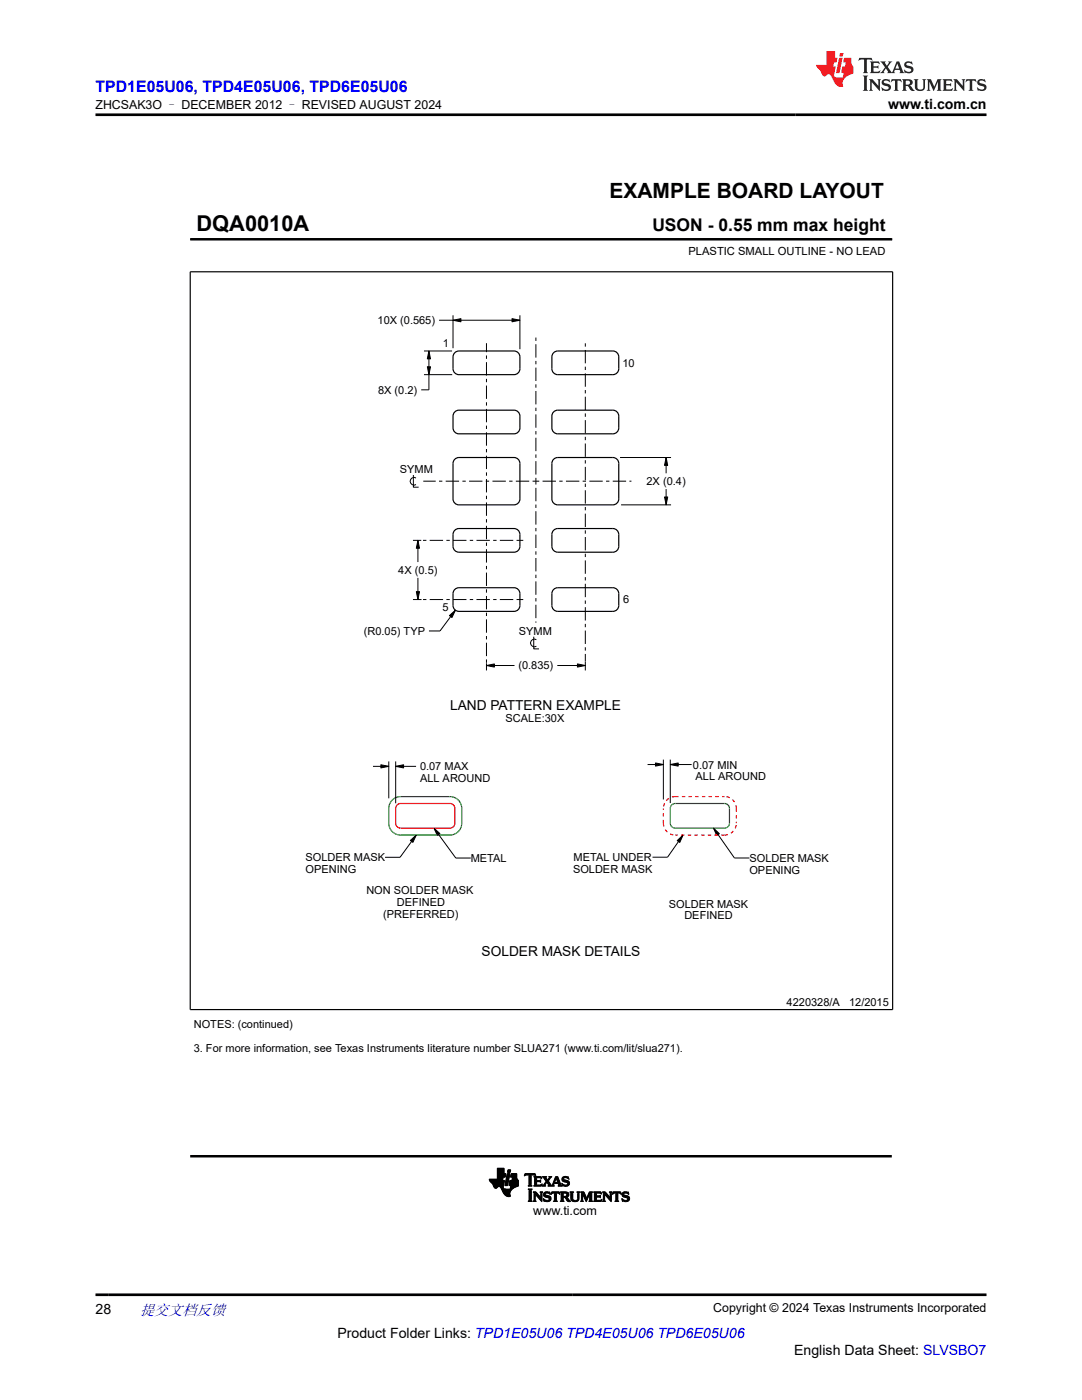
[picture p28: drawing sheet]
<svg xmlns="http://www.w3.org/2000/svg" width="216mm" height="279mm" viewBox="0 0 216 279" stroke-linecap="round" stroke-linejoin="round" font-family="sans-serif">
<defs><g id="words">
<text font-size="4.4" x="39.2" y="46.2">DQA0010A</text>
<text font-size="4.2" x="121.6" y="39.5">EXAMPLE BOARD LAYOUT</text>
<text font-size="3.5" x="130.2" y="46.2">USON - 0.55 mm max height</text>
<text font-size="3.2" fill="#00f" x="19" y="18.3">TPD1E05U06, TPD4E05U06, TPD6E05U06</text>
<text font-size="3" fill="#00f" x="27.9" y="262.4">提交文档反馈</text>
<g font-size="2.8">
<text x="177.2" y="21.7">www.ti.com.cn</text>
<text x="19" y="262.1">28</text>
<text x="67.3" y="266.9">Product Folder Links: TPD1E05U06 TPD4E05U06 TPD6E05U06</text>
<text x="158.5" y="270.3">English Data Sheet: SLVSBO7</text>
</g>
<g font-size="2.7">
<text x="89.8" y="141.7">LAND PATTERN EXAMPLE</text>
<text x="96.1" y="190.9">SOLDER MASK DETAILS</text>
</g>
<g font-size="2.5">
<text x="19" y="21.8">ZHCSAK3O – DECEMBER 2012 – REVISED AUGUST 2024</text>
<text x="106.4" y="242.5">www.ti.com</text>
<text x="142.3" y="261.8">Copyright © 2024 Texas Instruments Incorporated</text>
</g>
<g font-size="2.2">
<text x="137.4" y="50.9">PLASTIC SMALL OUTLINE - NO LEAD</text>
<text x="75.3" y="64.7">10X (0.565)</text>
<text x="88.4" y="69.2">1</text>
<text x="124.2" y="73.3">10</text>
<text x="75.4" y="78.6">8X (0.2)</text>
<text x="79.8" y="94.5">SYMM</text>
<text x="129" y="96.8">2X (0.4)</text>
<text x="79.5" y="114.5">4X (0.5)</text>
<text x="88.3" y="122">5</text>
<text x="124.3" y="120.4">6</text>
<text x="72.6" y="126.7">(R0.05) TYP</text>
<text x="103.5" y="126.7">SYMM</text>
<text x="103.4" y="133.6">(0.835)</text>
<text x="100.9" y="144.2">SCALE:30X</text>
<text x="83.8" y="153.7">0.07 MAX</text>
<text x="138.3" y="153.4">0.07 MIN</text>
<text x="138.8" y="155.7">ALL AROUND</text>
<text x="83.8" y="156.1">ALL AROUND</text>
<text x="61" y="171.9">SOLDER MASK</text>
<text x="93.9" y="172">METAL</text>
<text x="114.5" y="171.9">METAL UNDER</text>
<text x="149.5" y="172">SOLDER MASK</text>
<text x="61" y="174.2">OPENING</text>
<text x="73.1" y="178.5">NON SOLDER MASK</text>
<text x="114.3" y="174.2">SOLDER MASK</text>
<text x="149.5" y="174.4">OPENING</text>
<text x="76.5" y="183.2">(PREFERRED)</text>
<text x="79.2" y="180.9">DEFINED</text>
<text x="133.4" y="181.1">SOLDER MASK</text>
<text x="136.6" y="183.5">DEFINED</text>
<text x="157" y="200.7">4220328/A</text>
<text x="169.4" y="200.7">12/2015</text>
<text x="38.7" y="205.2">NOTES: (continued)</text>
<text x="38.7" y="209.9">3. For more information, see Texas Instruments literature number SLUA271 (www.ti.com/lit/slua271).</text>
</g>
</g></defs>
<g fill="#000">
<path d="M85.3 73.2h.6l-.3 1.6zM85.6 70l.3 1.6h-.6zM90.4 63.9l1.6-.3v.6zM102.2 63.6l1.5 .3-1.5 .3zM132.9 91.3l.3 1.6h-.6zM83.4 107.8l.3 1.6h-.6zM83.1 118.1h.6l-.3 1.6zM132.6 99.2h.6l-.3 1.6zM89.7 122.9l1.2-1.1-.7 1.4zM97.1 132.8l1.5-.3v.6zM115.2 132.5l1.6 .3-1.6 .3zM76 152.6l1.6 .3-1.6 .4z"/>
<path d="M79 152.9l1.5-.3v.7zM130.8 152.3l1.6 .3-1.6 .3zM133.7 152.6l1.6-.3v.6zM81.9 167.7l1.2-1-.7 1.4zM86.6 165.3l1.2 1.1-.5 .3zM135.1 167.8l1.2-1.1-.7 1.4zM142.4 165.3l1.1 1.1-.5 .3z"/>
</g>
<g fill="none" stroke="#000" stroke-width=".2">
<path d="M37.9 47.8h140.1M178 47.6v.4M84.6 74.8h5.6M84.6 70h5.6M85.3 73.2h.6l-.3 1.6zM85.6 70l.3 1.6h-.6zM85.6 70v7.8h-1.6M87.6 63.9h16.1M90.4 63.9l1.6-.3v.6zM90.4 62.9v6.6M102.2 63.6l1.5 .3-1.5 .3zM103.7 62.9v6.8"/>
<path d="M82.5 94.8v2.4h1M83 95.4a.77 .77 0 0 0-1.2 .6 .77 .77 0 0 0 1.2 .7M123.7 91.3h10.2M132.6 99.2h.6l-.3 1.6zM132.9 91.3l.3 1.6h-.6zM132.9 91.3v3.2M132.9 97.6v3.2M82.4 119.7h1.7M82.4 107.8h1.7M83.1 118.1h.6l-.3 1.6zM83.4 107.8l.3 1.6h-.6zM83.4 107.8v4.4"/>
<path d="M83.4 115.3v4.4M123.9 100.8h10M89.7 122.9l1.2-1.1-.7 1.4zM90.9 121.8l-3.1 4.1h-2.2M97.1 132.8l1.5-.3v.6zM97.1 132.8h5.6M97.1 132.4v1.4M106.5 127.1v2.4h1.1M107 127.7a.77 .77 0 0 0-1.2 .6 .77 .77 0 0 0 1.2 .7M111.2 132.8h5.6M115.2 132.5l1.6 .3-1.6 .3zM116.8 132.1v1.7"/>
<path d="M74.4 152.9h3.2M76 152.6l1.6 .3-1.6 .4zM77.6 152v7.3M79 152.9l1.5-.3v.7zM79 152v8.3M79 152.9h4M129.2 152.6h3.2M130.8 152.3l1.6 .3-1.6 .3zM132.4 151.6v7.9M133.7 152.6l1.6-.3v.6zM133.7 151.6v8.7M133.7 152.6h4.3"/>
<path d="M81.9 167.7l1.2-1-.7 1.4zM83.1 166.7l-3.3 4.4h-3M86.6 165.3l1.2 1.1-.5 .3zM86.6 165.3l4.3 5.9h3M135.1 167.8l1.2-1.1-.7 1.4zM136.3 166.7l-3.1 4.4h-3M142.4 165.3l1.1 1.1-.5 .3zM142.4 165.3l4.1 5.9h3M97.6 235.4h2.7M97.6 235.5h2.7M97.7 235.6h2.6M97.7 235.6h3l-.3 1.2"/>
<path d="M97.7 235.7h3M97.8 235.8h2.9M97.8 235.8h2.8M97.9 235.9h2.7M98 236h2.6M98.1 236.1h2.5M98.2 236.2h2.4M98.3 236.3h2.3M98.3 236.3h2.2M98.3 236.4h2.2M98.3 236.4l.3 .6 .3 .2M98.4 236.4h2.1"/>
<path d="M98.4 236.5h2.1M98.4 236.6h2.1M98.5 236.7h2M98.5 236.8h2M98.5 236.8h.9M98.6 236.9h.7M98.6 237h.6M98.7 237.1h.4M98.8 237.1h.3M98.9 237.2l.5-.4h.3l.7 1.2M99.2 235.3h1.1M99.2 235.3h1.2"/>
<path d="M99.2 235.2h1.2M99.2 235.1h1.2M99.2 235h1.2M99.2 234.2h1.8l-.2 .7h-1.6M99.2 234.9h1.6M99.2 234.8h1.6M99.2 234.8h1.7M99.2 234.7h1.7M99.2 234.6h1.7M99.2 234.5h1.7M99.2 234.4h1.7M99.2 234.3h1.7"/>
<path d="M99.2 234.3h1.8M99.2 234.1h1.4M99.2 234h1.4M99.2 233.9h1.4M99.2 233.8h1.4M99.2 233.7h1.4M99.2 233.6h1.4M99.2 233.5h1.4M99.2 233.4h1.4M99.2 233.3h1.4M99.2 233.2h1.4M99.7 236.8h.7"/>
<path d="M99.8 236.9h.6M99.9 236.9h.5M99.9 237h.5M99.9 237.1h.5M100 237.1h.5M100 237.2h.5M100 237.3h.6M100.1 237.3h.9M100.1 237.4h2.1M100.1 237.4h2M100.2 237.5h1.8M100.2 237.6h1.8"/>
<path d="M100.2 237.6h1.7M100.3 237.7h1.6M100.3 237.8h1.6M100.3 237.8h1.5M100.3 235.4l-2.7-.1 .1 .4 .6 .7M100.3 237.9h1.5M100.4 237.9h1.4M100.4 238h1.4M100.4 234.9l-.1 .7M100.4 238l.7 .7h.8h-.9M100.4 236.8l.1 .3 .2 .2h1.5M100.4 238.1h1.4"/>
<path d="M100.5 238.1h1.3M100.5 238.2h1.3M100.6 238.3h1.2M100.6 234.2v-1.1h-1.4v2.2M100.7 238.4h1.1M100.7 236.6h.6M100.8 236.5h.5M100.8 236.4h.5M100.8 238.5h1M100.8 236.3h.5M100.8 236.3h.6M100.8 236.2h.6"/>
<path d="M100.8 236.1h.6M100.9 236h.5M100.9 238.6h.9M100.9 235.9h.5M100.9 235.8h.5M100.9 235.8h.6M100.9 235.7h.6M100.9 235.6h.6M101 235.5h.5M101 235.4h.5M101 235.3h.5M101 235.3h.6"/>
<path d="M101 235.2h.6M101 235.1h.6M101.1 235h.5M101.1 234.9h.5M101.1 234.8h.5M101.1 234.8h.6M101.1 234.7h.6M101.1 234.6h.6M101.2 234.5h.5M101.2 234.4h.5M101.2 234.3h.5M101.2 234.2h.6l-.5 2.4h-.6z"/>
<path d="M101.3 233.9h.5M101.3 233.8h.5M101.3 233.7h.6M101.3 233.6h.6M101.3 233.5h.6M101.4 233.5h.5l-.1 .5h-.6zM101.5 238.8h.1M101.6 236.5h1.9M101.6 236.4h1.9M101.6 236.4v.2h.3M101.6 236.4h1.8M101.6 236.6h1.8"/>
<path d="M101.6 236.3h1.9M101.6 236.3v.1M101.6 236.3h1.8M101.6 236.2h1.8M101.6 236.1h1.9M101.6 236h1.8M101.7 235.9h1.7M101.7 235.9h1.8M101.7 235.8h1.8M101.7 235.7h1.7M101.8 238.2l.1 .5-.7 .1M101.8 237.3h.5"/>
<path d="M101.8 237.2h.6M101.8 237.1h.7M101.8 237.1h.8M101.8 237h.9M101.9 236.9h.9M101.9 234.9h1.2M101.9 236.9h1M101.9 234.8h1.2M101.9 236.8h1.2M101.9 236.8h1.4M101.9 234.7h1.2M101.9 236.7h1.5"/>
<path d="M101.9 234.6h1.2M101.9 236.6h1.5M101.9 236.6l-.1 .7M101.9 234.5h1.2M102 234.4h1.1M102 234.3h1.1M102.1 235.6h1.3M102.1 235.5h1.3M102.2 235.4h1.1M102.2 235.3h1M102.2 235.2h1M102.2 235.1h1"/>
<path d="M102.2 235.1h.9M102.2 235h.9M102.3 234.9l-.2 .7M102.4 237.2l-.5 .5-.1 .5M103.1 234.9h-1.2l.1-.7h1.1v.9l.4 .5v1.1M103.4 236.7l-1 .5M103.4 235.6h-1.7l-.1 .7M104.6 234.6h.1M104.6 234.5h.2M104.7 234.5h2.2M104.7 234.4h2.1M104.7 234.3h2.1"/>
<path d="M105.4 236.7h.8M105.4 239.7h.8M105.4 237.4h.8M105.5 239.7h.6M105.5 236.6h.5M105.5 234.5h.5M105.5 237.5h.5M105.5 236.5h.5M105.5 234.6l-.4-.1-.5 .2 .2-.5h2l.1 .5-.5-.2h-.4v.1M105.5 236.4l-.2 .3M105.5 236.4h.5M105.5 236.3h.5"/>
<path d="M105.5 236.2h.5M105.5 236.1h.5M105.5 236h.5M105.5 235.9h.5M105.5 235.8h.5M105.5 235.7h.5M105.5 235.6h.5M105.5 235.5h.5M105.5 235.4h.5M105.5 235.3h.5M105.5 235.2h.5M105.5 235.1h.5"/>
<path d="M105.5 235h.5M105.5 234.9h.5M105.5 234.8h.5M105.5 234.7h.5M105.5 234.6h.5M105.5 234.6v1.8M105.6 239.6h.4M105.6 237.5h.4M105.6 239.5l-.2 .3h.8l-.2-.3h-.4v-2l-.2-.2h.8l-.2 .2v2M105.6 239.4h.4M105.6 239.3h.4M105.6 239.2h.4"/>
<path d="M105.6 239.1h.4M105.6 239h.4M105.6 238.9h.4M105.6 238.8h.4M105.6 238.7h.4M105.6 238.6h.4M105.6 238.5h.4M105.6 238.4h.4M105.6 238.3h.4M105.6 238.2h.4M105.6 238.1h.4M105.6 238h.4"/>
<path d="M105.6 237.9h.4M105.6 237.8h.4M105.6 237.7h.4M105.6 237.6h.4M106 236.4l.2 .3M106 234.6v1.8M106.4 239.7h.6M106.4 237.9h.5M106.5 238h.5M106.5 236.7h1.6M106.5 239.7h.4M106.5 238.1h.6"/>
<path d="M106.5 239.6h.3M106.6 234.9h1.4M106.6 239.4h.2M106.6 239.3h.2M106.6 239.2h.2M106.6 239.1h.2M106.6 239h.2M106.6 238.9h.2M106.6 238.8h.2M106.6 238.7h.2M106.6 238.6h.2M106.6 238.5h.2"/>
<path d="M106.6 238.4h.2M106.6 238.3h.7M106.6 238.2h.7M106.6 238.2h.6M106.6 236.6h1.5M106.7 235h1.3M106.7 236.5h.4M106.7 235.1h.4M106.7 236.4l-.2 .3M106.7 235.6h1l.2-.2v.6l-.2-.2-1 .1M106.7 236.4h.4M106.7 236.3h.4"/>
<path d="M106.7 236.2h.4M106.7 236.1h.4M106.7 236h.4M106.7 235.8h1.2M106.7 235.7h1.2M106.7 235.5h.4M106.7 235.4h.4M106.7 235.3h.4M106.7 235.2h.4M106.7 234.5h.2M106.8 239.5v-1.1l1.4 1.4v-1.7l.1-.2h-.6l.2 .2v.9l-1-1.1h-.5l.2 .2v1.5l-.2 .2h.6l-.2-.3h-.2M106.8 234.6h.1"/>
<path d="M106.9 238.4h.5M106.9 238.5h.6M107 238.6h.6M107.1 235.2l.6-.2 .4 .3M107.1 235.8v.7h.8l.3-.3-.2 .5h-1.5M107.1 235.2v.4M107.1 238.7h.5M107.2 238.8h.5M107.3 238.9h.5M107.3 238.9h.9M107.4 239h.8M107.5 239.1h.7"/>
<path d="M107.6 239.2h.6M107.6 239.3h.6M107.7 235.6h.2M107.7 239.4h.5M107.7 237.9h.6M107.7 235.9h.2M107.8 236.5h.3M107.8 239.5h.4M107.8 235.5h.1M107.8 236h.1M107.8 235.1h.3M107.8 238h.4"/>
<path d="M107.9 239.6h.3M107.9 238.1h.3M107.9 238.2h.3M107.9 238.9h.3M107.9 238.8h.3M107.9 238.7h.3M107.9 238.6h.3M107.9 238.5h.3M107.9 238.4h.3M107.9 238.3h.3M108 239.7h.2M108 235.2h.1"/>
<path d="M108 236.4h.2M108.1 235.2h.1M108.1 235.3l-.1-.5h-1.5l.2 .2v1.4M108.1 236.3h.1M108.2 236.7h.7M108.3 234.9h.7M108.4 236.6h.3M108.4 235h.6M108.4 239.3h.2M108.4 239.4h.3M108.4 238.4l.2 .4 .9 .3 .1 .2M108.4 238.4h.4"/>
<path d="M108.4 238.3h.4M108.4 238.5h.5M108.5 239.5h.3M108.5 238.2h.3M108.5 236.5h.3M108.5 238.6h.8M108.5 235.1h.5M108.5 239.6h.6M108.5 238.2h.4M108.5 239.7h1.3M108.5 238.7h1.1M108.5 236.4h.3l.1 .3"/>
<path d="M108.5 239.7h.1M108.5 235.2h.5M108.6 238.1h1.2M108.6 236.3h.3M108.6 238.8h1.2M108.6 235.2h.5M108.7 238h1M108.7 236.2h.2M108.7 235.3h.5M108.7 236.1h.3M108.7 238.9h1.2M108.7 235.4h.5"/>
<path d="M108.8 236h.2M108.8 235.5h.7M108.8 236.4l.3-.5 .4 .6-.2 .2M108.8 239.7h.8M108.8 237.9h.6M108.8 236h.8M108.8 235.6h.7M108.9 235.9h.6M108.9 235.7h.5M109 235.8h.5M109 235.8l-.5 .7-.3 .2M109 238.9h.9"/>
<path d="M109.2 236h.5M109.2 236.1h.5M109.3 239.6h.5M109.3 236.2h.5M109.3 236.7h1.3zM109.3 235.4h.3M109.4 236.3h.4M109.4 239h.5M109.4 235.3h.3M109.4 235.7l.5 .7M109.4 236.4h.5M109.5 235.2h.2"/>
<path d="M109.5 238.2h.3M109.5 236.5h.5M109.5 236.6h.5M109.5 239.5h.4M109.5 235.2h.3M109.5 239.1h.5M109.6 234.9h.5M109.6 239.4h.3M109.6 235.1h.3M109.6 239.2h.4M109.6 239.3l-.1 .2-.4 .1-.7-.4 .1 .6 .2-.1 .5 .1M109.6 239.3h.4"/>
<path d="M109.6 237.9h.1M109.6 235h.3M109.6 238.2h.2M109.7 238.3h.1M109.8 238.4l-.6-.3-.4 .2 .2 .2 .8 .3 .2 .4M109.8 238.4l-.1-.5-.6-.1-.5 .2-.2 .4M109.9 236.4l.2 .2 .1-.1 .7-1.7h.4l.6 1.7 .2 .2M109.9 238.4l.2-.5h1.5l.1 .5M109.9 238.3h.1M110 238.2h.1M110 239.2l-.2 .5-.6 .1M110 238.2h.2"/>
<path d="M110 238.1h1.7M110 238h1.6M110.1 237.9h1.5M110.1 236.6h.4M110.1 234.9l-.7 .8M110.2 234.9l-.7-.1 .1 .2-.3 .5-.3-.5 .1-.2h-.9l.8 1M110.2 236.5h.3M110.2 236.4h.3M110.3 236.3h.2M110.3 236.2h1.5M110.4 236.1h1.4M110.4 236h1.4"/>
<path d="M110.4 239.7h.8M110.4 236h1.3M110.5 235.9h.2M110.5 235.8h.2M110.5 236.4l.1 .3M110.5 235.7h.3M110.6 235.6h.2M110.6 239.7h.5M110.6 236.2l-.1 .2M110.6 235.5h.2M110.6 238.2v-.1h-.3l-.4 .3M110.6 239.6h.4"/>
<path d="M110.6 238.2h.4M110.6 238.2v1.4l-.2 .2h.8l-.2-.3h-.4M110.6 239.4h.4M110.6 239.3h.4M110.6 239.2h.4M110.6 239.1h.4M110.6 239h.4M110.6 238.9h.4M110.6 238.8h.4M110.6 238.7h.4M110.6 238.6h.4M110.6 238.5h.4"/>
<path d="M110.6 238.4h.4M110.6 238.3h.4M110.6 235.4h.3M110.7 235.3h.2M110.7 236l.3-.9 .3 .9M110.7 235.2h.2M110.7 235.2h.7M110.8 235.1h.6M110.8 235h.6M110.8 234.9h.5M111 235.2h.5M111.1 235.3h.4"/>
<path d="M111.1 235.4h.4M111.1 235.5h.5M111.2 235.6h.4M111.2 235.7h.4M111.2 235.8h.5M111.2 235.9h.5M111.3 236.7h.8M111.4 236.2v.2M111.4 236.3h.5M111.4 236.4h.5M111.4 236.4l-.1 .3M111.5 238.2h.2"/>
<path d="M111.5 236.6h.5M111.5 236.5h.4M111.6 238.2h.1M111.7 238.3h.1M111.7 238.4l-.3-.3h-.4v1.4M111.8 239.7h.8M111.8 237.9h1.2M111.9 238h1.4M111.9 239.7h.5M112 238.1h1.4M112 239.6h.4M112 238.2v1.4l-.2 .2h.8l-.2-.3h-.4"/>
<path d="M112 239.4h.4M112 239.3h.4M112 239.2h.4M112 239.1h.4M112 239h.4M112 238.9h1.1M112 238.9h1.2M112 238.8h1.4M112 238.7h.4M112 238.6h.4M112 238.5h.4M112 238.4h.4"/>
<path d="M112 238.3h.4M112 238.2h.4M112 238.2l-.2-.3h1.2l.4 .2 .1 .3M112.1 236.2h.1M112.1 236.1h.1M112.1 236.3h.2M112.1 235.3l.2 .4 .9 .3 .1 .2M112.1 235.3h.4M112.1 235.4h.4M112.1 235.2h.4M112.1 236.4h.3M112.1 235.5h.7"/>
<path d="M112.2 236.5h.4M112.2 235.6h1M112.2 236.6h1.3M112.2 235.1h.4M112.2 236.7h.1M112.2 235.7h1.2M112.2 235h1.2M112.4 235.8h1.1M112.4 234.9h1M112.4 238.3v-.2h.5l.2 .3M112.4 238.3v.5l.5-.1 .2-.3M112.4 236.7h.9"/>
<path d="M112.5 235.3v-.2l.4-.1 .6 .3M112.5 235.2l.1 .3 .9 .2 .1 .4M112.6 235.9h1M112.6 234.8h.4M112.7 236.7h.3M112.8 239h.5M112.9 239.1h.4M112.9 239.2h.5M113 239.3h.4M113 236h.6M113 238.2h.5M113 238.7h.4"/>
<path d="M113 239.4h.5M113 239.4l.4 .4 .5-.1M113 239.4l-.2-.4h-.4v.5M113 238.9l.4 .3M113 238.9h.1M113 239.5h.6M113 238.6h.5M113.1 236.5h.4M113.1 238.5h.4M113.1 238.3h.4M113.1 235.1h.3M113.1 238.4h.4"/>
<path d="M113.1 239.6h.5M113.2 239.7h.5M113.2 236h.4M113.2 236.4h.4M113.3 236.1h.3M113.3 236.3h.3M113.3 235.2h.2M113.3 239.7h.6M113.4 235.2h.1M113.4 239.2l.5 .6M113.5 235.3h.1M113.5 235.3l-.1-.5h-.6l-.5 .1-.2 .4"/>
<path d="M113.5 238.4l-.1 .3-.4 .2M113.6 236.2h-.3l-.1 .2-.4 .1-.7-.4 .1 .6 .2-.1M113.6 236.1v.3l-.3 .3-.5 .1-.4-.2M113.7 237.9h.8M113.8 238h.6M113.9 238.1h.4M113.9 239.1h.4M113.9 239h.4M113.9 238.9h.4M113.9 238.8h.4M113.9 238.7h.4M113.9 238.6h.4"/>
<path d="M113.9 238.5h.4M113.9 238.4h.4M113.9 238.3h.4M113.9 238.2h.4M113.9 239.2h.4M113.9 239.3h.4M113.9 239.4h.4M114 239.5h.4M114 239.6h.6M114.1 239.7h1.2M114.3 239.1v-1l.2-.2h-.8l.2 .2v1.1M114.3 239.1l.1 .4 .3 .1 .5-.1 .1-.4"/>
<path d="M114.3 239.7h.9M115 239.6h.4M115.1 237.9h.6M115.2 239.5h.3M115.2 238h.4M115.2 239.4h.3M115.3 239.3h.2M115.3 238.1h.3M115.3 239.2h.2M115.3 239.1v-1l-.2-.2h.6l-.2 .2v1M115.3 239.1h.2M115.3 239h.2"/>
<path d="M115.3 238.9h.2M115.3 238.8h.2M115.3 238.7h.2M115.3 238.6h.2M115.3 238.5h.2M115.3 238.4h.2M115.3 238.3h.2M115.3 238.2h.2M115.5 239.1l-.2 .6-.6 .1-.6-.1-.2-.5M115.8 239.7h.6M115.8 237.9h.7M115.9 238h.7"/>
<path d="M116 239.7h.3M116 238.1h.6M116 239.6h.3M116 239.5h.3M116 239.4h.3M116 239.3h.3M116 239.2h.3M116 239.1h.3M116 239h.3M116 238.9h.3M116 238.8h.3M116 238.7h.3"/>
<path d="M116 238.6h.3M116 238.5h.3M116 238.4h.3M116 238.3h.7M116 238.2h.7M116 238.2h.6M116.3 239.5v-1.2l.6 1.5 .8-1.5v1.3l-.2 .2h.8l-.2-.3h-.4M116.3 238.4h.5M116.4 238.5h.4M116.4 238.6h.4M116.4 238.7h.5M116.5 238.8h.4"/>
<path d="M116.5 238.9h.5M116.6 238.9h.4M116.6 239h.4M116.6 239.1h.7M116.7 239.2h.6M116.7 239.3h.5M116.8 239.4h.4M116.8 239.5h.3M116.8 239.6h.3M116.9 239.7h.2M116.9 239.7h.1M117.1 239h.2"/>
<path d="M117.1 238.9h.3M117.2 238.9h.2M117.2 238.8h.2M117.3 238.7h.2M117.3 238.6h.2M117.3 238.5h.3M117.4 238.4h.2M117.4 238.3h.7M117.4 238.2h.7M117.5 238.2h.6M117.5 239.7h.8M117.5 238.1h.6"/>
<path d="M117.6 238h.6M117.6 237.9h.7M117.6 239.7h.5M117.7 239.6h.4M117.7 239.4h.4M117.7 239.3h.4M117.7 239.2h.4M117.7 239.1h.4M117.7 239h.4M117.7 238.9h.4M117.7 238.8h.4M117.7 238.7h.4"/>
<path d="M117.7 238.6h.4M117.7 238.5h.4M117.7 238.4h.4M118.1 239.5v-1.4l.2-.2h-.7l-.5 1.2-.6-1.2h-.7l.2 .2v1.5l-.2 .2h.6l-.1-.3M118.4 239.7h1.6M118.4 237.9h1.5M118.5 238h1.4M118.6 239.7h1.4M118.6 238.1h1.4M118.6 239.6h1.5M118.6 239.5h.4M118.6 238.2h.4"/>
<path d="M118.6 239.4h.4M118.6 239.3h.4M118.6 239.2h.4M118.6 239.1h.4M118.6 239h.4M118.6 238.9h.4M118.6 238.9h1.2M118.6 238.8h1.2M118.6 238.7h1.2M118.6 238.6h.4M118.6 238.5h.4M118.6 238.4h.4"/>
<path d="M118.6 238.3h.4M119.5 238.7l.3-.2v.5l-.1-.1h-.7v.6l.2 .1M119.7 238.9h.1M119.7 238.6h.1M119.8 238.2h.2M119.9 239.5h.2M119.9 238.2h.1M120 238.3h.1M120 238.3l-.1-.4h-1.5l.2 .2v1.4l-.2 .3h1.6l.1-.5M120 238.3l-.3-.2h-.6l-.1 .6M120 239.4h.1M120.1 239.3l-.5 .3"/>
<path d="M120.1 239.3h.1M120.2 239.7h.6M120.2 237.9h.6M120.3 238h.6M120.3 239.7h.4M120.4 238.1h.5M120.4 239.6h.3M120.4 238.2h.6M120.4 239.4h.2M120.4 239.3h.2M120.4 239.2h.2M120.4 239.1h.2"/>
<path d="M120.4 239h.2M120.4 238.9h.2M120.4 238.8h.2M120.4 238.7h.2M120.4 238.6h.2M120.4 238.5h.2M120.4 238.4h.2M120.4 238.3h.8M120.4 238.2h.7M120.6 238.4v1.1M120.7 238.4l1.3 1.4v-1.7l.2-.2h-.6l.1 .2v.9l-.9-1.1h-.6l.2 .2v1.4l-.2 .3h.6l-.2-.3h-.2M120.7 238.4h.5"/>
<path d="M120.8 238.5h.5M120.9 238.6h.5M120.9 238.7h.6M121 238.8h.6M121.1 238.9h.5M121.2 238.9h.8M121.2 239h.8M121.3 239.1h.7M121.4 239.2h.6M121.5 239.3h.5M121.6 239.4h.4M121.6 237.9h.6"/>
<path d="M121.6 239.5h.4M121.7 238h.4M121.7 239.6h.3M121.7 238.1h.3M121.7 238.9h.3M121.7 238.8h.3M121.7 238.7h.3M121.7 238.6h.3M121.7 238.5h.3M121.7 238.4h.3M121.7 238.3h.3M121.7 238.2h.3"/>
<path d="M121.8 239.7h.2M121.9 239.7h.1M122.2 238.4l.3-.3h.4v1.5l-.2 .2h.8l-.2-.3h-.4M122.2 238.4l.1-.5h1.6l.1 .5M122.2 238.3h.1M122.2 238.2h.2M122.2 238.2h.3M122.3 238.1h1.6M122.3 238h1.6M122.3 237.9h1.6M122.7 239.7h.8M122.8 239.7h.5"/>
<path d="M122.9 239.6h.4M122.9 238.2h.4M122.9 239.4h.4M122.9 239.3h.4M122.9 239.2h.4M122.9 239.1h.4M122.9 239h.4M122.9 238.9h.4M122.9 238.8h.4M122.9 238.7h.4M122.9 238.6h.4M122.9 238.5h.4"/>
<path d="M122.9 238.4h.4M122.9 238.3h.4M123.7 238.2h.2M123.8 238.2h.2M123.9 238.3h.1M124 238.4l-.4-.3h-.3v1.4M124.1 239.3h.1M124.1 239.4h.2M124.1 238.4l.2 .4 .9 .3 .1 .2M124.1 238.4h.4M124.1 238.3h.4M124.1 238.5h.5"/>
<path d="M124.1 239.5h.4M124.1 238.2h.4M124.1 238.6h.8M124.2 239.6h.6M124.2 238.2h.3M124.2 239.7h1.2M124.2 238.7h1.1M124.2 239.7h.1M124.2 238.1h1.2M124.3 238.8h1.1M124.3 238h1.1M124.4 238.9h1.1"/>
<path d="M124.5 239.7h.8M124.5 237.9h.6M124.7 238.9h.9M125 239.6h.5M125 239h.6M125.1 238.2h.3M125.2 239.5h.4M125.2 239.1h.4M125.2 239.4h.4M125.3 239.2h.3M125.3 239.3l-.1 .2-.4 .1-.7-.4 .1 .6 .2-.1 .5 .1M125.3 239.3h.3"/>
<path d="M125.3 237.9h.1M125.3 238.2h.2M125.4 238.3h.1M125.5 238.4l-.6-.3-.4 .2 .1 .2 .8 .3 .2 .4M125.5 238.4l-.1-.5-.6-.1-.5 .2-.2 .4M125.6 239.2l-.2 .5-.5 .1"/>
</g>
<path d="M38 54.2h140.1v147.3h-140.1zM90.6 70.5l.6-.4 .4-.1h11a1.18 1.18 0 0 1 1.1 1.2v2.4a1.18 1.18 0 0 1-1.1 1.2h-11a1.18 1.18 0 0 1-1.2-1.2v-2.4zM110.3 70.5l.6-.4 .4-.1h11a1.18 1.18 0 0 1 1.2 1.2v2.4a1.18 1.18 0 0 1-1.2 1.2h-11a1.18 1.18 0 0 1-1.2-1.2v-2.4zM90.6 91.8l.6-.4 .4-.1h11a1.18 1.18 0 0 1 1.1 1.2v7.1a1.18 1.18 0 0 1-1.1 1.2h-11a1.18 1.18 0 0 1-1.2-1.2v-7.1zM90.6 82.3l.6-.4h.4h11a1.18 1.18 0 0 1 1.1 1.1v2.4a1.18 1.18 0 0 1-1.1 1.2h-11a1.18 1.18 0 0 1-1.2-1.2v-2.4zM110.3 91.8l.6-.4 .4-.1h11a1.18 1.18 0 0 1 1.2 1.2v7.1a1.18 1.18 0 0 1-1.2 1.2h-11a1.18 1.18 0 0 1-1.2-1.2v-7.1zM110.3 82.3l.6-.4h.4h11a1.18 1.18 0 0 1 1.2 1.1v2.4a1.18 1.18 0 0 1-1.2 1.2h-11a1.18 1.18 0 0 1-1.2-1.2v-2.4zM90.6 117.8l.6-.4 .4-.1h11a1.18 1.18 0 0 1 1.1 1.2v2.3a1.18 1.18 0 0 1-1.1 1.2h-11a1.18 1.18 0 0 1-1.2-1.2v-2.3zM90.6 106l.6-.5h.4h11a1.18 1.18 0 0 1 1.1 1.2v2.3a1.18 1.18 0 0 1-1.1 1.2h-11a1.18 1.18 0 0 1-1.2-1.2v-2.3zM110.3 117.8l.6-.4 .4-.1h11a1.18 1.18 0 0 1 1.2 1.2v2.3a1.18 1.18 0 0 1-1.2 1.2h-11a1.18 1.18 0 0 1-1.2-1.2v-2.3zM110.3 106l.6-.5h.4h11a1.18 1.18 0 0 1 1.2 1.2v2.3a1.18 1.18 0 0 1-1.2 1.2h-11a1.18 1.18 0 0 1-1.2-1.2v-2.3z" fill="none" stroke="#000" stroke-width=".24"/>
<path d="M37.9 47.8h140.1M37.9 230.8h140.1" fill="none" stroke="#000" stroke-width=".5"/>
<path d="M116.8 68.5v63.6M106.9 96v28.3M106.9 96v-28.8M106.9 96h-22.4M106.9 96h19.1M103.7 119.7h-19.4M103.7 119.7h1M103.7 107.8h-19.6M103.7 107.8h.9M97.1 132.3v-63.8" fill="none" stroke="#000" stroke-width=".2" stroke-dasharray=".7 .7 2.7 .7" stroke-linecap="butt"/>
<path d="M134.7 159h9.9M134.7 159a2.36 2.36 0 0 0-2.3 2.3M132.4 164.3v-3M132.4 164.3a2.36 2.36 0 0 0 2.3 2.4M144.6 166.7h-9.9M144.6 166.7a2.36 2.36 0 0 0 2.3-2.4M146.9 161.3v3M146.9 161.3a2.36 2.36 0 0 0-2.3-2.3" fill="none" stroke="#f00" stroke-width=".24" stroke-dasharray=".7 .7" stroke-linecap="butt"/>
<path d="M78.5 159.5l.9-.5h.5h9.9a2.36 2.36 0 0 1 2.3 2.3v3a2.36 2.36 0 0 1-2.3 2.4h-9.9a2.36 2.36 0 0 1-2.3-2.4v-3a2.36 2.36 0 0 1 .9-1.8zM134 160.6l.7-.2h9.9a.98 .98 0 0 1 1 .9v3a.98 .98 0 0 1-1 1h-9.9a.98 .98 0 0 1-1-1v-3z" fill="none" stroke="#00a600" stroke-width=".24"/>
<path d="M79.2 160.6l.7-.2h9.9a.98 .98 0 0 1 1 .9v3a.98 .98 0 0 1-1 1h-9.9a.98 .98 0 0 1-.9-1v-3z" fill="none" stroke="#f00" stroke-width=".24"/>
<path d="M171.5 11.6l-.2 .5 .5-.2h.6v.1v2.2l-.2 .4h1l-.2-.4v-2.2v-.1h.5l.6 .2-.2-.5zM173.6 12.3l.2 .4v1.5l-.2 .4h1.9l.1-.6a1.08 1.08 0 0 1-1.3 .2v-.7h.6l.4 .2v-.7l-.4 .2h-.6v-.5l.2-.2a1 1 0 0 1 1 .3l-.1-.5zM175.7 12.3l.9 1.1-1 1.2h.9l-.2-.2 .5-.8 .4 .8-.2 .2h1.6l-.2-.2 .2-.5h.9l.1 .5-.1 .2h.9l-.2-.3-.8-2h-.5l-.9 2.2-.9-1.1 .9-1.1h-.8l.2 .2-.4 .6-.4-.6 .2-.2zM179 12.7l.4 1h-.7zM180.7 12.4a.65 .65 0 0 0-.2 .7 .65 .65 0 0 0 .6 .5l.6 .1 .1 .3a.79 .79 0 0 1-.7 .4 .79 .79 0 0 1-.7-.5l.1 .7 .2-.1a.93 .93 0 0 0 1.1 .1 .93 .93 0 0 0 .4-1 1.46 1.46 0 0 0-1.2-.6l-.1-.3a1.09 1.09 0 0 1 1.2 .2l-.2-.6-.1 .1-.5-.2zM172.2 15.1l.2 .4v2.2l-.2 .4h1l-.2-.4v-2.2l.2-.4zM173.4 15.8l.2 .4v1.5l-.2 .4h.8l-.3-.4 .1-1.3 1.6 1.8v-2l.2-.4h-.7l.1 .2 .1 1.1-1.2-1.3zM176.2 15.9a.65 .65 0 0 0-.2 .8 .65 .65 0 0 0 .6 .4l.6 .2 .1 .2a.79 .79 0 0 1-.7 .4 .79 .79 0 0 1-.7-.5l.1 .7 .2-.1a.93 .93 0 0 0 1.1 .1 .93 .93 0 0 0 .4-.9 1.46 1.46 0 0 0-1.2-.6l-.1-.4a1.09 1.09 0 0 1 1.2 .2l-.1-.6-.2 .1-.5-.1zM177.9 15.8l-.1 .6a.63 .63 0 0 1 .8-.3v1.6l-.3 .4h1l-.2-.4v-1.6a.66 .66 0 0 1 .8 .3l-.1-.6zM180 15.8l.2 .4v1.5l-.2 .4h1l-.2-.2-.1-.7h.5l.1 .2a.79 .79 0 0 0 1.2 .6l-1-.9a.61 .61 0 0 0 .6-.6 .61 .61 0 0 0-.5-.7zM180.8 16.1h.1a.47 .47 0 0 1 .5 .1 .47 .47 0 0 1 .1 .5l-.1 .1-.7 .1zM182.3 15.8l.2 .2a2.27 2.27 0 0 0 .4 2 1.04 1.04 0 0 0 1.7-.7v-1.3l.2-.2h-.8l.2 .4v1.1a.6 .6 0 0 1-.6 .6 .6 .6 0 0 1-.6-.6v-1.1l.3-.4zM184.9 15.8l.2 .4v1.5l-.2 .4h.8l-.3-.4v-1.4l.9 1.9 .9-1.9v1.4l-.3 .4h1l-.2-.4v-1.5l.2-.4h-.8l-.7 1.5-.6-1.5zM188.1 15.8l.2 .4v1.5l-.2 .4h1.9l.1-.6a1.09 1.09 0 0 1-1.3 .2v-.7h.6l.4 .2v-.6l-.4 .2h-.6v-.6l.2-.1a1.01 1.01 0 0 1 1 .3l-.1-.6zM190.2 15.8l.3 .4v1.5l-.3 .4h.8l-.2-.4v-1.3l1.6 1.8v-2l.2-.4h-.7l.2 .2v1.1l-1.2-1.3zM192.8 15.8l-.1 .6a.63 .63 0 0 1 .8-.3v1.6l-.3 .4h1l-.2-.4v-1.6a.66 .66 0 0 1 .8 .3l-.1-.6zM195.2 15.9a.65 .65 0 0 0-.2 .8 .65 .65 0 0 0 .6 .4l.6 .2 .2 .2a.79 .79 0 0 1-.7 .4 .79 .79 0 0 1-.7-.5l.1 .7 .2-.1a.93 .93 0 0 0 1 .1 .93 .93 0 0 0 .5-.9 1.46 1.46 0 0 0-1.3-.6v-.4a1.09 1.09 0 0 1 1.2 .2l-.2-.6-.2 .1-.5-.1z" fill="#231f20"/>
<path d="M164.9 10.2v2.8h-2l.1 .3 .8 1a.95 .95 0 0 0 1 .9 .59 .59 0 0 1 .5-.4 .59 .59 0 0 1 .5 .4l.4 .7a1.59 1.59 0 0 0 2.1 1.4 1.61 1.61 0 0 1 1-2.3l1-.3-.1-1.5a1.59 1.59 0 0 1-.3-1.7h-1.5l-.2 .9h.6l-.2 .9h-.5l-.2 1v.2l.4 .1-.1 .9h-.7a.73 .73 0 0 1-1-.7l.3-1.5h-.5l.1-.9h.5l.2-.9h-.5v-1.3zM167.4 11.5l-.6 3.1h.7l.6-3.1zM167.6 10.6l-.1 .6h.7l.1-.6z" fill="#ed1c24"/>
<path d="M19 22.9h177.8M19 258.4h177.8" fill="none" stroke="#000" stroke-width=".53"/>
<use href="#words"/>
</svg>
